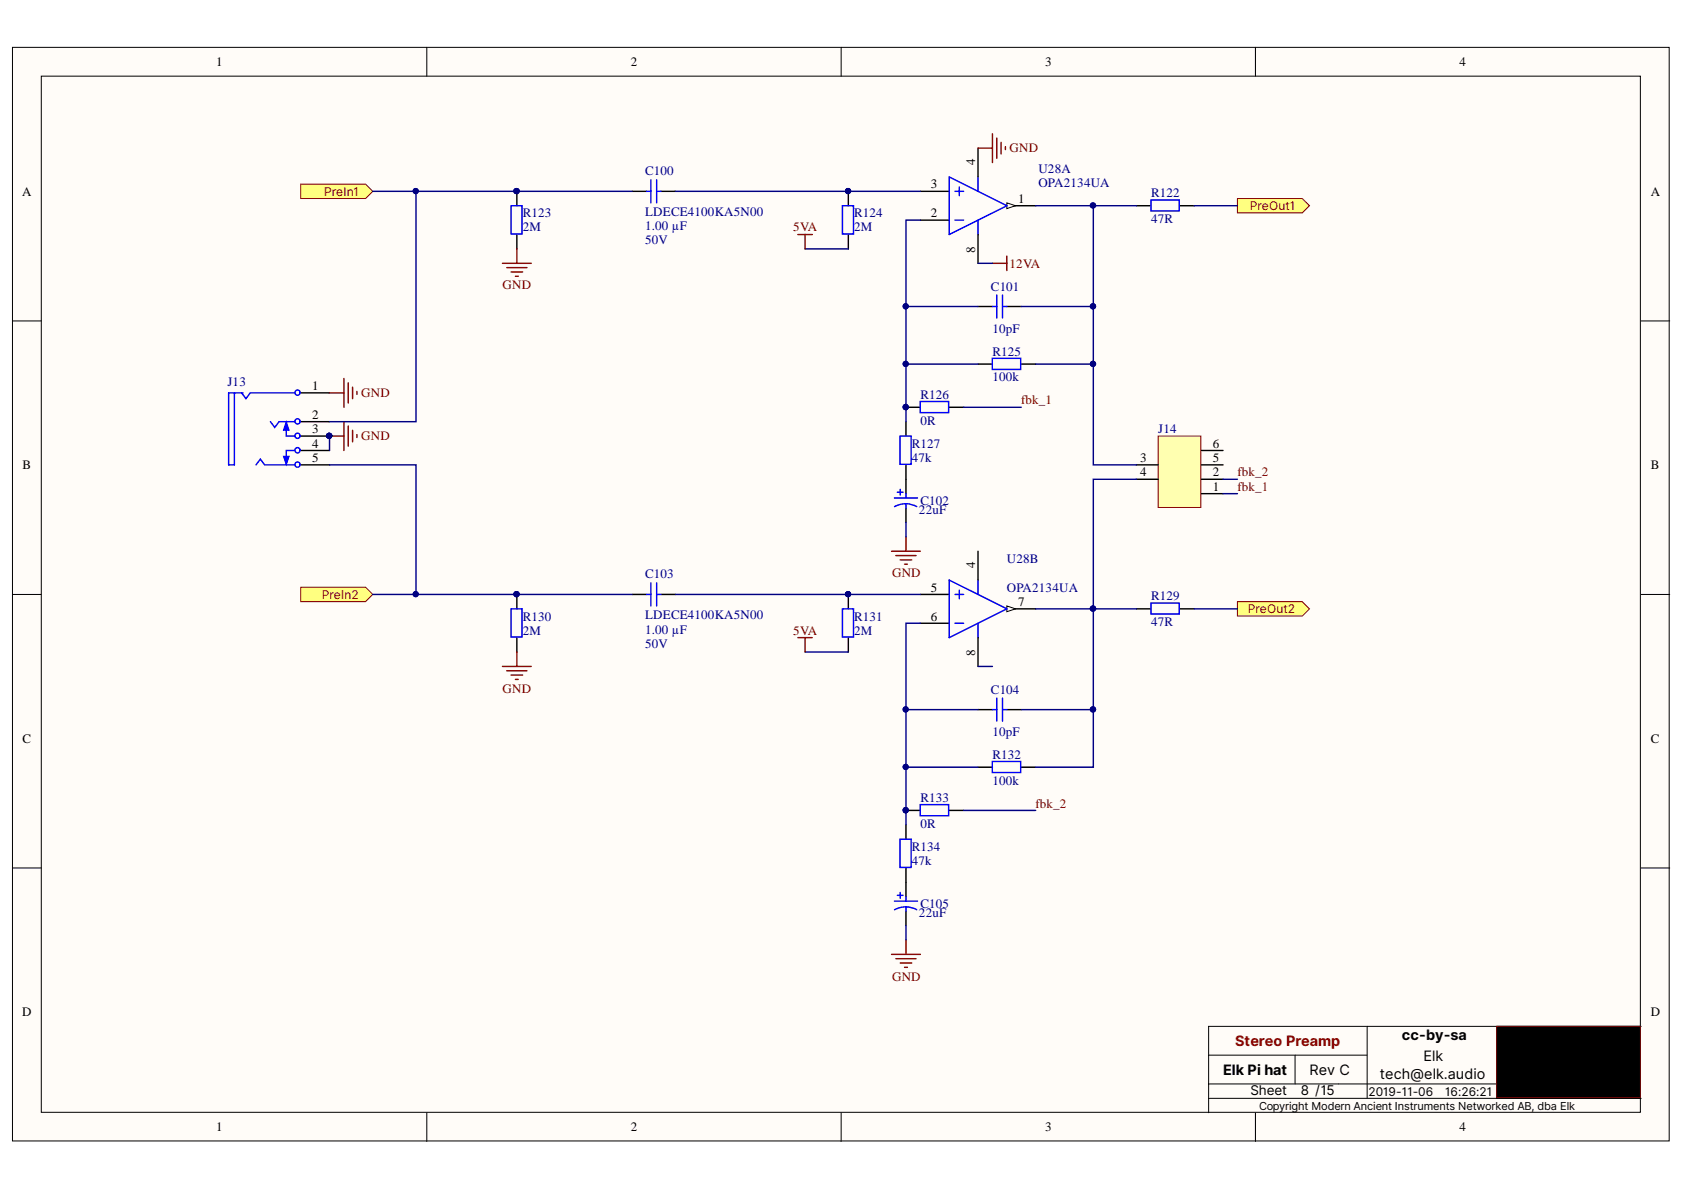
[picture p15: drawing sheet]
<svg xmlns="http://www.w3.org/2000/svg" width="297mm" height="210mm" viewBox="0 0 297 210" stroke-linecap="round" stroke-linejoin="round" font-family="sans-serif">
<defs><g id="words">
<text font-size="2.5" fill="#980000" x="217.8" y="184.5">Stereo Preamp</text>
<g font-size="2.5">
<text x="247.3" y="183.5">cc-by-sa</text>
<text x="215.7" y="189.6">Elk Pi hat</text>
<text x="231" y="189.6">Rev C</text>
<text x="243.4" y="190.4">tech@elk.audio</text>
<text x="251.1" y="187.1">Elk</text>
</g>
<g font-size="2.4">
<text x="220.6" y="193.2">Sheet</text>
<text x="229.4" y="193.2">8 /15</text>
</g>
<g font-size="2.3">
<text x="38.2" y="11.7">1</text>
<text x="111.2" y="11.7">2</text>
<text x="184.3" y="11.7">3</text>
<text x="257.4" y="11.7">4</text>
<text x="172" y="29.2" transform="rotate(-90 172 29.2)">4</text>
<text x="3.9" y="34.5">A</text>
<text x="164.2" y="33.2">3</text>
<text x="179.6" y="35.8">1</text>
<text x="291.2" y="34.5">A</text>
<text x="164.2" y="38.3">2</text>
<text x="172" y="44.6" transform="rotate(-90 172 44.6)">8</text>
<text x="55.1" y="68.8">1</text>
<text x="55.1" y="73.9">2</text>
<text x="55.1" y="76.4">3</text>
<text x="4" y="82.8">B</text>
<text x="55.1" y="81.5">5</text>
<text x="55.1" y="79">4</text>
<text x="201.1" y="81.5">3</text>
<text x="214" y="81.5">5</text>
<text x="214" y="79">6</text>
<text x="291.2" y="82.8">B</text>
<text x="201.1" y="84">4</text>
<text x="214" y="86.6">1</text>
<text x="214" y="84">2</text>
<text x="172" y="100.3" transform="rotate(-90 172 100.3)">4</text>
<text x="164.2" y="104.4">5</text>
<text x="179.6" y="106.9">7</text>
<text x="164.2" y="109.5">6</text>
<text x="172" y="115.6" transform="rotate(-90 172 115.6)">8</text>
<text x="4" y="131">C</text>
<text x="291.2" y="131">C</text>
<text x="3.9" y="179.3">D</text>
<text x="291.2" y="179.3">D</text>
<text x="38.2" y="199.6">1</text>
<text x="111.2" y="199.6">2</text>
<text x="184.3" y="199.6">3</text>
<text x="257.4" y="199.6">4</text>
</g>
<g font-size="2.3" fill="#800000">
<text x="178.1" y="26.9">GND</text>
<text x="139.9" y="40.8">5VA</text>
<text x="178.1" y="47.3">12VA</text>
<text x="88.7" y="51.1">GND</text>
<text x="63.7" y="70.1">GND</text>
<text x="180.1" y="71.3">fbk_1</text>
<text x="63.7" y="77.7">GND</text>
<text x="218.3" y="86.6">fbk_1</text>
<text x="218.3" y="84">fbk_2</text>
<text x="157.4" y="101.8">GND</text>
<text x="139.9" y="112">5VA</text>
<text x="88.7" y="122.1">GND</text>
<text x="182.7" y="142.4">fbk_2</text>
<text x="157.4" y="173">GND</text>
</g>
<g font-size="2.3" fill="#000080">
<text x="113.8" y="30.9">C100</text>
<text x="183.2" y="30.4">U28A</text>
<text x="183.2" y="33">OPA2134UA</text>
<text x="203" y="34.7">R122</text>
<text x="92.2" y="40.8">2M</text>
<text x="92.2" y="38.3">R123</text>
<text x="113.8" y="40.6">1.00 µF</text>
<text x="113.8" y="38">LDECE4100KA5N00</text>
<text x="150.7" y="40.8">2M</text>
<text x="150.7" y="38.3">R124</text>
<text x="203" y="39.3">47R</text>
<text x="113.8" y="43.1">50V</text>
<text x="174.8" y="51.3">C101</text>
<text x="175" y="58.7">10pF</text>
<text x="175" y="62.7">R125</text>
<text x="40.1" y="68.1">J13</text>
<text x="162.3" y="70.3">R126</text>
<text x="175" y="67.3">100k</text>
<text x="162.3" y="74.9">0R</text>
<text x="204.3" y="76.4">J14</text>
<text x="160.8" y="81.5">47k</text>
<text x="160.8" y="79">R127</text>
<text x="162.3" y="89.1">C102</text>
<text x="162.1" y="90.6">22uF</text>
<text x="177.6" y="99.2">U28B</text>
<text x="113.8" y="102">C103</text>
<text x="177.6" y="104.4">OPA2134UA</text>
<text x="203" y="105.9">R129</text>
<text x="92.2" y="112">2M</text>
<text x="92.2" y="109.5">R130</text>
<text x="113.8" y="111.8">1.00 µF</text>
<text x="113.8" y="109.2">LDECE4100KA5N00</text>
<text x="150.7" y="112">2M</text>
<text x="150.7" y="109.5">R131</text>
<text x="203" y="110.5">47R</text>
<text x="113.8" y="114.3">50V</text>
<text x="174.8" y="122.4">C104</text>
<text x="175" y="129.8">10pF</text>
<text x="175" y="133.8">R132</text>
<text x="162.3" y="141.4">R133</text>
<text x="175" y="138.4">100k</text>
<text x="162.3" y="146">0R</text>
<text x="160.8" y="152.6">47k</text>
<text x="160.8" y="150">R134</text>
<text x="162.1" y="161.7">22uF</text>
<text x="162.3" y="160.2">C105</text>
</g>
<g font-size="2.1" fill="#800000">
<text x="57.2" y="34.5">PreIn1</text>
<text x="220.5" y="37">PreOut1</text>
<text x="56.8" y="105.7">PreIn2</text>
<text x="220.1" y="108.2">PreOut2</text>
</g>
<g font-size="2.1">
<text x="241.4" y="193.2">2019-11-06</text>
<text x="254.9" y="193.2">16:26:21</text>
</g>
<text font-size="1.9" x="222.1" y="195.9">Copyright Modern Ancient Instruments Networked AB, dba Elk</text>
</g></defs>
<g fill="#fffcf8" stroke="#000" stroke-width=".18">
<path d="M2.2 8.4h292.2v192.9h-292.2z"/>
<path d="M7.3 13.4h282v182.8h-282z"/>
</g>
<g fill="none" stroke="#000" stroke-width=".18">
<path d="M75.3 8.4v5M148.4 8.4v5M221.4 8.4v5M2.2 56.6h5.1M289.4 56.6h5.1M2.2 104.9h5.1M289.4 104.9h5.1M2.2 153.1h5.1M289.4 153.1h5.1M75.3 196.3v5.1M148.4 196.3v5.1M213.2 186.1h27.9"/>
<path d="M213.2 191.2h50.8M213.2 193.7h76.2M221.4 196.3v5.1M228.4 186.1v5.1M241.1 181v12.7M264 193.7v-12.7h25.4h-76.2v15.3"/>
</g>
<path d="M264 181h25.3v12.6h-25.3z" fill="#000" stroke="#800000" stroke-width=".18"/>
<path d="M177.6 36.3h5.1" fill="none" stroke="#000" stroke-width=".25"/>
<path d="M177.6 35.8l1.5 .5-1.5 .5z" fill="#fffcf8"/>
<path d="M177.6 35.8l1.5 .5-1.5 .5z" fill="none" stroke="#000" stroke-width=".18"/>
<g fill="none" stroke="#000" stroke-width=".25">
<path d="M91.2 33.7v2.6M111.5 33.7h2.5M116.6 33.7h2.5M149.6 33.7v2.6M162.3 33.7h5.1M162.3 38.8h5.1M172.5 26.1v5.1M200.5 36.3h2.5M208.1 36.3h2.5M91.2 41.4v2.5M149.6 41.4v2.5M172.5 41.4v5"/>
<path d="M172.5 54.1h2.6M177.6 54.1h2.5M159.8 74.4v2.5M159.8 71.8h2.5M167.4 71.8h2.6M172.5 64.2h2.6M180.1 64.2h2.6M159.8 82v5.1M159.8 89.6v2.6M91.2 104.9v2.5M91.2 112.5v2.5M111.5 104.9h2.5"/>
<path d="M116.6 104.9h2.5M149.6 104.9v2.5M149.6 112.5v2.5M177.6 107.4h5.1M200.5 107.4h2.5M208.1 107.4h2.5M172.5 135.3h2.6M172.5 125.2h2.6M177.6 125.2h2.5M180.1 135.3h2.6M159.8 145.5v2.5M159.8 153.1v5.1"/>
<path d="M159.8 142.9h2.5M167.4 142.9h2.6M159.8 160.7v2.6"/>
</g>
<g fill="none" stroke="#00f" stroke-width=".25">
<path d="M90.2 36.3h1.9v5h-1.9zM114 33.7h.8M114.8 31.7v4.1M115.8 33.7h.8M115.8 31.7v4.1M148.6 36.3h2v5h-2zM167.4 31.2l10.2 5.1-10.2 5.1zM168.4 38.8h1.6M168.4 33.7h1.6M169.2 33v1.5M172.5 31.2v2.5M172.5 38.8v2.6"/>
<path d="M203 35.3h5v1.9h-5zM175.1 54.1h.7M175.8 52v4.1M176.8 52v4.1M176.8 54.1h.8M158.8 76.9h1.9v5h-1.9zM162.3 70.8h5v2h-5zM175 63.2h5v2h-5zM157.8 87.8h4M158.3 86.8h1M158.8 86.3v1M159.8 88.9l1.2 .1 .7 .4"/>
<path d="M159.8 88.9l-1.2 .1-.8 .4M159.8 87.1v.7M159.8 88.9v.7M90.2 107.4h1.9v5h-1.9zM114 104.9h.8M114.8 102.8v4.1M115.8 102.8v4.1M115.8 104.9h.8M148.6 107.4h2v5h-2zM203 106.4h5v1.9h-5zM175 134.3h5v2h-5zM175.1 125.2h.7"/>
<path d="M175.8 123.1v4.1M176.8 123.1v4.1M176.8 125.2h.8M157.8 158.9h4M158.3 157.9h1M158.8 148h1.9v5h-1.9zM158.8 157.4v1M159.8 160l1.2 .2 .7 .3M159.8 160l-1.2 .1-.8 .4M159.8 158.2v.7M159.8 160v.7M162.3 141.9h5v2h-5z"/>
</g>
<g fill="#000080" stroke="#000080" stroke-width=".18">
<circle cx="91.1" cy="33.7" r=".46"/>
<circle cx="149.6" cy="33.7" r=".46"/>
<circle cx="159.7" cy="71.8" r=".46"/>
<circle cx="91.1" cy="104.8" r=".46"/>
<circle cx="149.6" cy="104.8" r=".46"/>
<circle cx="159.7" cy="142.9" r=".46"/>
</g>
<g fill="none" stroke="#800000" stroke-width=".25">
<path d="M172.5 26.1h2.6M175.1 23.6v5.1M175.8 24.4v3.5M176.6 25.1v2M177.3 25.9v.5M88.6 46.4h5.1M89.4 47.2h3.5M90.2 48h2M90.9 48.7h.5M91.2 43.9v2.5M175.1 46.4h2.5M177.6 45.2v2.5"/>
<path d="M157.3 97.2h5M158 98h3.6M158.8 98.8h2M159.5 99.5h.6M159.8 94.7v2.5M88.6 117.6h5.1M89.4 118.3h3.5M90.2 119.1h2M90.9 119.8h.5M91.2 115v2.6M157.3 168.3h5M158 169.1h3.6"/>
<path d="M158.8 169.9h2M159.5 170.6h.6M159.8 165.8v2.5"/>
</g>
<path d="M177.6 106.9l1.5 .5-1.5 .5z" fill="#fffcf8"/>
<path d="M177.6 106.9l1.5 .5-1.5 .5z" fill="none" stroke="#000" stroke-width=".18"/>
<path d="M172.5 97.2v5.1M162.3 104.9h5.1M162.3 109.9h5.1M172.5 112.5v5.1" fill="none" stroke="#000" stroke-width=".25"/>
<path d="M167.4 102.3l10.2 5.1-10.2 5.1zM168.4 109.9h1.6M168.4 104.9h1.6M169.2 104.1v1.5M172.5 102.3v2.6M172.5 109.9v2.6" fill="none" stroke="#00f" stroke-width=".25"/>
<g fill="#ffff80" stroke="#800000" stroke-width=".18">
<path d="M218.3 35h11.4l1.3 1.3-1.3 1.3h-11.4z" fill-rule="evenodd"/>
<path d="M218.3 106.1h11.4l1.3 1.3-1.3 1.3h-11.4z" fill-rule="evenodd"/>
<path d="M53 32.5h11.5l1.2 1.2-1.2 1.3h-11.5z" fill-rule="evenodd"/>
<path d="M53 103.6h11.5l1.2 1.3-1.2 1.2h-11.5z" fill-rule="evenodd"/>
</g>
<path d="M204.3 76.9h7.5v12.6h-7.5z" fill="#ffffb0" stroke="#800000" stroke-width=".18"/>
<path d="M53 79.5h5.1M53 69.3h5.1M53 74.4h5.1M53 76.9h5.1M211.9 79.5h3.8M53 82h5.1M200.5 84.5h3.8M200.5 82h3.8M211.9 87.1h3.8M211.9 84.5h3.8M211.9 82h3.8" fill="none" stroke="#000" stroke-width=".25"/>
<circle cx="58.1" cy="76.9" r=".46" fill="#000080" stroke="#000080" stroke-width=".18"/>
<g fill="none" stroke="#00f" stroke-width=".25">
<path d="M47.7 74.4l.8 1 .7-1h2.8M50.5 74.9v2h1.5"/>
<circle cx="52.5" cy="76.9" r=".46"/>
<circle cx="52.5" cy="74.3" r=".46"/>
</g>
<path d="M50.5 74.4l.5 1.5h-1z" fill="#00f"/>
<path d="M50.5 74.4l.5 1.5h-1z" fill="none" stroke="#00f" stroke-width=".18"/>
<g fill="none" stroke="#00f" stroke-width=".25">
<path d="M52 79.5h-1.5v2M45.2 82l.7-1 .8 1h5.3"/>
<circle cx="52.5" cy="79.4" r=".46"/>
<circle cx="52.5" cy="81.9" r=".46"/>
</g>
<path d="M50 80.5h1l-.5 1.5z" fill="#00f"/>
<path d="M50 80.5h1l-.5 1.5z" fill="none" stroke="#00f" stroke-width=".18"/>
<g fill="none" stroke="#00f" stroke-width=".25">
<path d="M41.3 69.3v12.7h-1v-12.7h2.6M42.6 69.3l.8 1 .7-1h7.9"/>
<circle cx="52.5" cy="69.3" r=".46"/>
</g>
<g fill="#000080" stroke="#000080" stroke-width=".18">
<circle cx="58.1" cy="76.9" r=".46"/>
<circle cx="192.8" cy="54" r=".47"/>
<circle cx="192.8" cy="36.2" r=".46"/>
<circle cx="192.8" cy="64.2" r=".47"/>
<circle cx="159.7" cy="64.2" r=".46"/>
<circle cx="149.6" cy="33.7" r=".46"/>
<circle cx="159.7" cy="54" r=".46"/>
<circle cx="159.7" cy="71.8" r=".46"/>
<circle cx="192.8" cy="125.1" r=".47"/>
<circle cx="192.8" cy="107.3" r=".46"/>
<circle cx="159.8" cy="135.3" r=".46"/>
<circle cx="149.6" cy="104.8" r=".46"/>
<circle cx="159.7" cy="125.1" r=".46"/>
<circle cx="159.7" cy="142.9" r=".46"/>
<circle cx="73.3" cy="33.7" r=".46"/>
<circle cx="73.3" cy="104.8" r=".46"/>
<circle cx="91.1" cy="104.8" r=".46"/>
<circle cx="91.1" cy="33.7" r=".46"/>
</g>
<g fill="none" stroke="#800000" stroke-width=".25">
<path d="M140.7 41.4h2.6M142 41.4v2.5M58.1 69.3h2.6M58.1 76.9h2.6M60.7 66.8v5M60.7 74.4v5.1M61.4 67.5v3.6M61.4 75.1v3.6M62.2 68.3v2M62.2 75.9v2M63 69v.6M63 76.7v.5"/>
<path d="M140.7 112.5h2.6M142 112.5v2.5"/>
</g>
<g fill="none" stroke="#000080" stroke-width=".25">
<path d="M65.7 33.7h45.8M73.4 33.7v40.7h-15.3M119.1 33.7h43.2M162.3 38.8h-2.5v15.3h12.7M182.7 36.3h10.1v17.8h-12.7M192.8 36.3h7.7M210.6 36.3h7.7M142 43.9h7.6M159.8 54.1v20.3M172.5 46.4h2.6M192.8 54.1v10.1h-10.1M58.1 76.9v2.6"/>
<path d="M159.8 64.2h12.7M170 71.8h10.1M192.8 64.2v17.8h7.7M58.1 82h15.3v22.9M159.8 92.2v2.5M200.5 84.5h-7.7v22.9h7.7M215.7 87.1h2.6M215.7 84.5h2.6M65.7 104.9h45.8M119.1 104.9h43.2M142 115h7.6M162.3 109.9h-2.5v15.3h12.7"/>
<path d="M172.5 117.6h2.6M182.7 107.4h10.1v17.8h-12.7M210.6 107.4h7.7M159.8 125.2v20.3M159.8 135.3h12.7M192.8 125.2v10.1h-10.1M170 142.9h12.7M159.8 163.3v2.5"/>
</g>
<use href="#words"/>
</svg>
